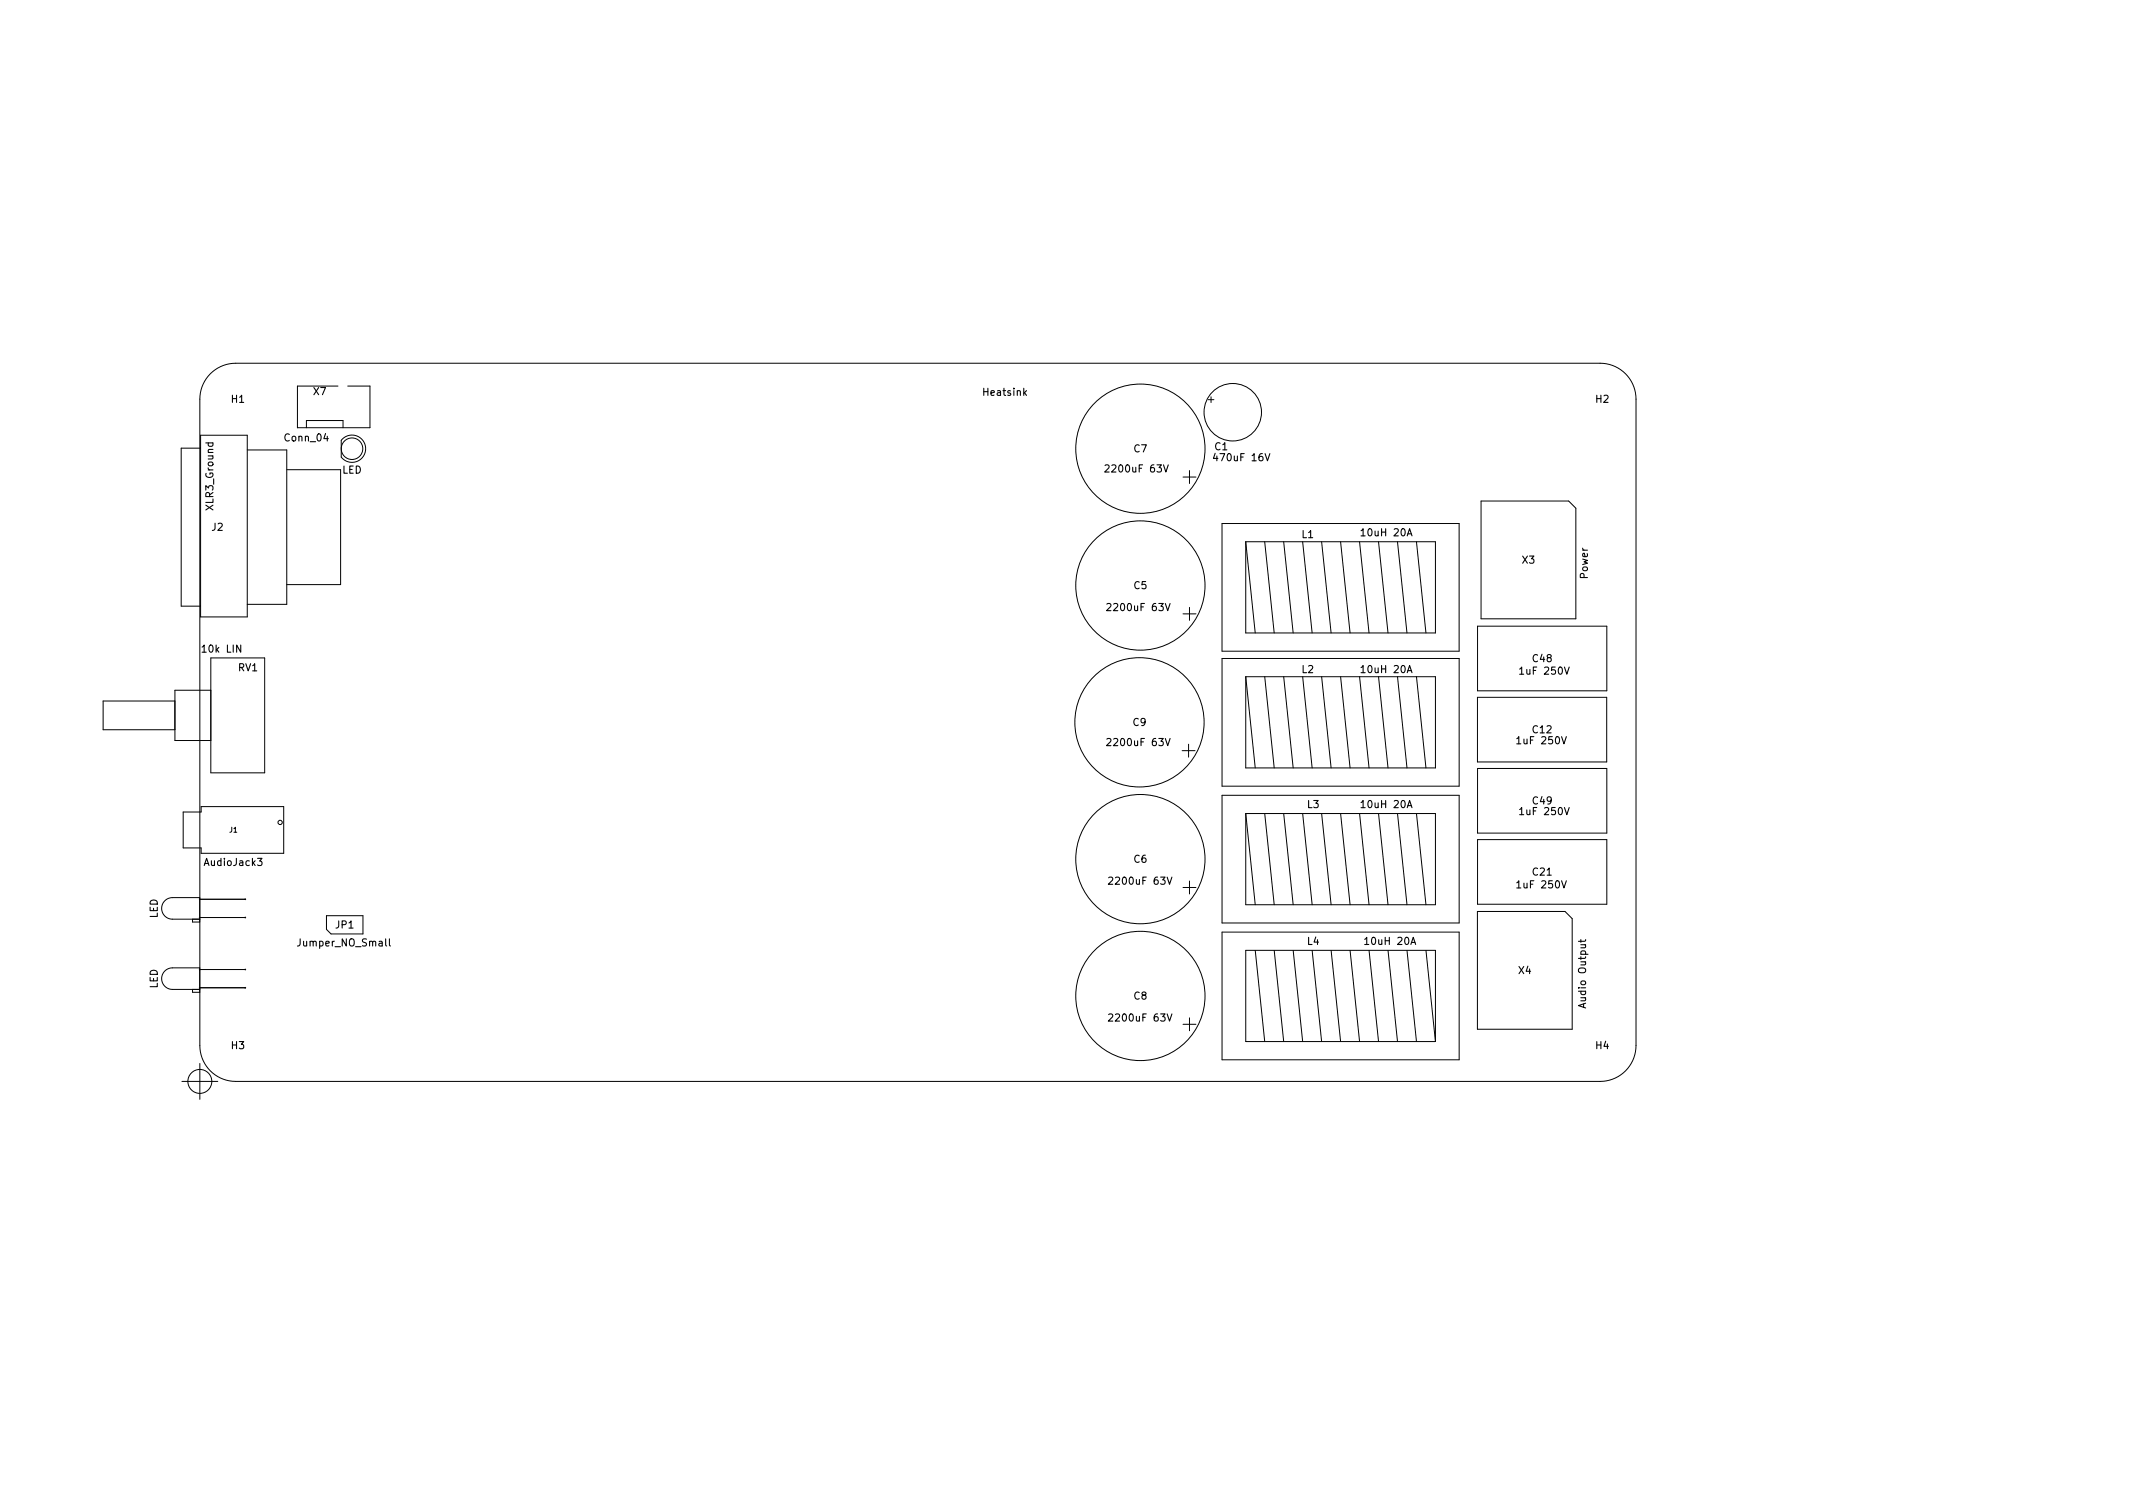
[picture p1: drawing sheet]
<svg xmlns="http://www.w3.org/2000/svg" width="297mm" height="210mm" viewBox="0 0 297 210" stroke-linecap="round" stroke-linejoin="round" font-family="sans-serif">
<defs><g id="words">
<g font-size="1.4">
<text x="32.2" y="56.1">H1</text>
<text x="43.7" y="55">X7</text>
<text x="137" y="55.1">Heatsink</text>
<text x="222.2" y="56.1">H2</text>
<text x="39.7" y="61.5">Conn_04</text>
<text x="47.6" y="65.9">LED</text>
<text x="154.4" y="65.8">2200uF 63V</text>
<text x="157.9" y="63">C7</text>
<text x="169.2" y="62.7">C1</text>
<text x="169.4" y="64.2">470uF 16V</text>
<text x="29.7" y="71" transform="rotate(-90 29.7 71)">XLR3_Ground</text>
<text x="29.5" y="73.9">J2</text>
<text x="181.3" y="74.9">L1</text>
<text x="189.9" y="74.7">10uH 20A</text>
<text x="157.9" y="82">C5</text>
<text x="212" y="78.5">X3</text>
<text x="221.1" y="80.5" transform="rotate(-90 221.1 80.5)">Power</text>
<text x="154.7" y="85.1">2200uF 63V</text>
<text x="28.4" y="90.9">10k LIN</text>
<text x="33.2" y="93.5">RV1</text>
<text x="181.3" y="93.7">L2</text>
<text x="189.9" y="93.7">10uH 20A</text>
<text x="212" y="93.9">1uF 250V</text>
<text x="213.5" y="92.2">C48</text>
<text x="157.8" y="101.1">C9</text>
<text x="154.7" y="103.9">2200uF 63V</text>
<text x="211.6" y="103.6">1uF 250V</text>
<text x="213.5" y="102.1">C12</text>
<text x="182.1" y="112.5">L3</text>
<text x="189.9" y="112.5">10uH 20A</text>
<text x="212" y="113.5">1uF 250V</text>
<text x="213.5" y="112">C49</text>
<text x="28.6" y="120.6">AudioJack3</text>
<text x="154.9" y="123.2">2200uF 63V</text>
<text x="157.9" y="120.1">C6</text>
<text x="211.6" y="123.7">1uF 250V</text>
<text x="213.5" y="121.9">C21</text>
<text x="22" y="127.9" transform="rotate(-90 22 127.9)">LED</text>
<text x="41.7" y="131.8">Jumper_NO_Small</text>
<text x="46.8" y="129.3">JP1</text>
<text x="182.1" y="131.6">L4</text>
<text x="190.4" y="131.6">10uH 20A</text>
<text x="22" y="137.7" transform="rotate(-90 22 137.7)">LED</text>
<text x="211.5" y="135.6">X4</text>
<text x="154.9" y="142.2">2200uF 63V</text>
<text x="157.9" y="139.2">C8</text>
<text x="220.9" y="140" transform="rotate(-90 220.9 140)">Audio Output</text>
<text x="32.2" y="146.1">H3</text>
<text x="222.2" y="146.1">H4</text>
</g>
<text font-size="1" x="32" y="115.9">J1</text>
</g></defs>
<g fill="none" stroke="#000" stroke-width=".14">
<path d="M29.3 52a5 5 0 0 1 3.5-1.4h190a5 5 0 0 1 5 5v90a5 5 0 0 1-5 5h-190a5 5 0 0 1-5-5v-90a5 5 0 0 1 1.5-3.6zM42.7 59.6v-1h5.1v1M47.1 53.8h-5.7v5.8h10.1v-5.8h-3.1M168.2 55.7h.8M168.6 55.3v.8M27.9 62.4h-2.7v22h2.7M27.9 60.6h6.5v25.3h-6.5zM34.4 62.7h5.5v21.5h-5.5M39.9 65.4h7.5v16h-7.5M47.7 61.1a1.9 1.9 0 0 1 2.7 .1 1.9 1.9 0 0 1-.2 2.7 1.9 1.9 0 0 1-2.7-.3v-2.3zM164.7 66.4h1.8M165.6 65.5v1.8"/>
<path d="M170.2 72.9h33v17.8h-33zM173.5 75.4h26.4v12.7h-26.4zM173.5 75.4l1.3 12.7M176.1 75.4l1.3 12.7M178.8 75.4l1.3 12.7M181.4 75.4l1.3 12.7M184 75.4l1.4 12.7M186.7 75.4l1.3 12.7M189.3 75.4l1.4 12.7M192 75.4l1.3 12.7M194.6 75.4l1.3 12.7M197.3 75.4l1.3 12.7"/>
<path d="M206.3 69.8h12.1l1 1v15.4h-13.1zM24.4 97.6h-10v4h10M29.4 91.6h7.5v16h-7.5zM29.4 96.1h-5v7h5M164.7 85.5h1.8M165.6 84.6v1.8M170.2 91.7h33v17.8h-33zM173.5 94.2l1.3 12.7M173.5 94.2h26.4v12.7h-26.4zM176.1 94.2l1.3 12.7M178.8 94.2l1.3 12.7M181.4 94.2l1.3 12.7"/>
<path d="M184 94.2l1.4 12.7M186.7 94.2l1.3 12.7M189.3 94.2l1.4 12.7M192 94.2l1.3 12.7M194.6 94.2l1.3 12.7M197.3 94.2l1.3 12.7M205.7 97.1h18v9h-18zM205.8 87.2h18v9h-18zM25.5 113.1h2.5v-.8h11.5v6.5h-11.5v-.7h-2.5zM164.6 104.5h1.8M165.5 103.6v1.8M170.2 110.7h33v17.8h-33z"/>
<path d="M173.5 113.3h26.4v12.7h-26.4zM173.5 113.3l1.3 12.7M176.1 113.3l1.3 12.7M178.8 113.3l1.3 12.7M181.4 113.3l1.3 12.7M184 113.3l1.4 12.7M186.7 113.3l1.3 12.7M189.3 113.3l1.4 12.7M192 113.3l1.3 12.7M194.6 113.3l1.3 12.7M197.3 113.3l1.3 12.7M205.8 107h18v9h-18z"/>
<path d="M205.8 116.9h18v9h-18zM26.8 128v.4h1M26.8 137.8v.4h1M27.8 125h-3.8a1.5 1.5 0 0 0-1.5 1.5 1.5 1.5 0 0 0 1.5 1.5h3.8M27.8 134.8h-3.8a1.5 1.5 0 0 0-1.5 1.5 1.5 1.5 0 0 0 1.5 1.5h3.8M27.8 125.2h6.4M27.8 127.8h6.4M27.8 135h6.4M27.8 137.5h6.4M45.5 127.5h5v2.5h-4.4l-.6-.6zM164.7 123.6h1.8M165.6 122.7v1.8"/>
<path d="M170.2 129.8h33v17.8h-33zM173.5 132.3h26.4v12.7h-26.4zM174.8 132.3l1.3 12.7M177.4 132.3l1.4 12.7M180.1 132.3l1.3 12.7M182.7 132.3l1.3 12.7M185.4 132.3l1.3 12.7M188 132.3l1.3 12.7M190.7 132.3l1.3 12.7M193.3 132.3l1.3 12.7M195.9 132.3l1.4 12.7M198.6 132.3l1.3 12.7"/>
<path d="M205.7 126.9h12.2l1 1v15.4h-13.2zM25.3 150.6h5M27.8 148.1v5M164.7 142.6h1.8M165.6 141.7v1.8"/>
<circle cx="171.7" cy="57.4" r="4"/>
<circle cx="49" cy="62.5" r="1.5"/>
<circle cx="158.8" cy="62.5" r="9"/>
<circle cx="158.8" cy="81.5" r="9"/>
<circle cx="39" cy="114.5" r=".3"/>
<circle cx="158.7" cy="100.6" r="9"/>
<circle cx="158.8" cy="119.6" r="9"/>
<circle cx="158.8" cy="138.7" r="9"/>
<circle cx="27.8" cy="150.6" r="1.67"/>
</g>
<g fill="#000" stroke="#000" stroke-width=".14">
<circle cx="27.8" cy="125.2" r=".05"/>
<circle cx="27.8" cy="137.5" r=".05"/>
<circle cx="27.8" cy="127.8" r=".05"/>
<circle cx="27.8" cy="135" r=".05"/>
<circle cx="34.2" cy="125.2" r=".05"/>
<circle cx="34.2" cy="135" r=".05"/>
<circle cx="34.2" cy="127.8" r=".05"/>
<circle cx="34.2" cy="137.5" r=".05"/>
</g>
<path d="M153.9 64.8l.4-.1 .2 .3-.7 .7h.7M162 64.7l.4 1 .3-1M176.2 63.2l.3 1 .3-1M154.1 84.1l.4-.1 .2 .3-.6 .7h.6M162.3 84l.3 1 .3-1M154.1 102.9l.4-.1 .2 .3-.6 .7h.6M162.3 102.8l.3 1 .3-1M154.4 122.2l.4-.1 .2 .3-.7 .7h.7M162.5 122.1l.4 1 .3-1M154.4 141.3l.4-.1 .2 .3-.7 .7h.7M162.5 141.2l.4 1 .3-1" fill="none" stroke="#000" stroke-width=".15"/>
<use href="#words"/>
</svg>
